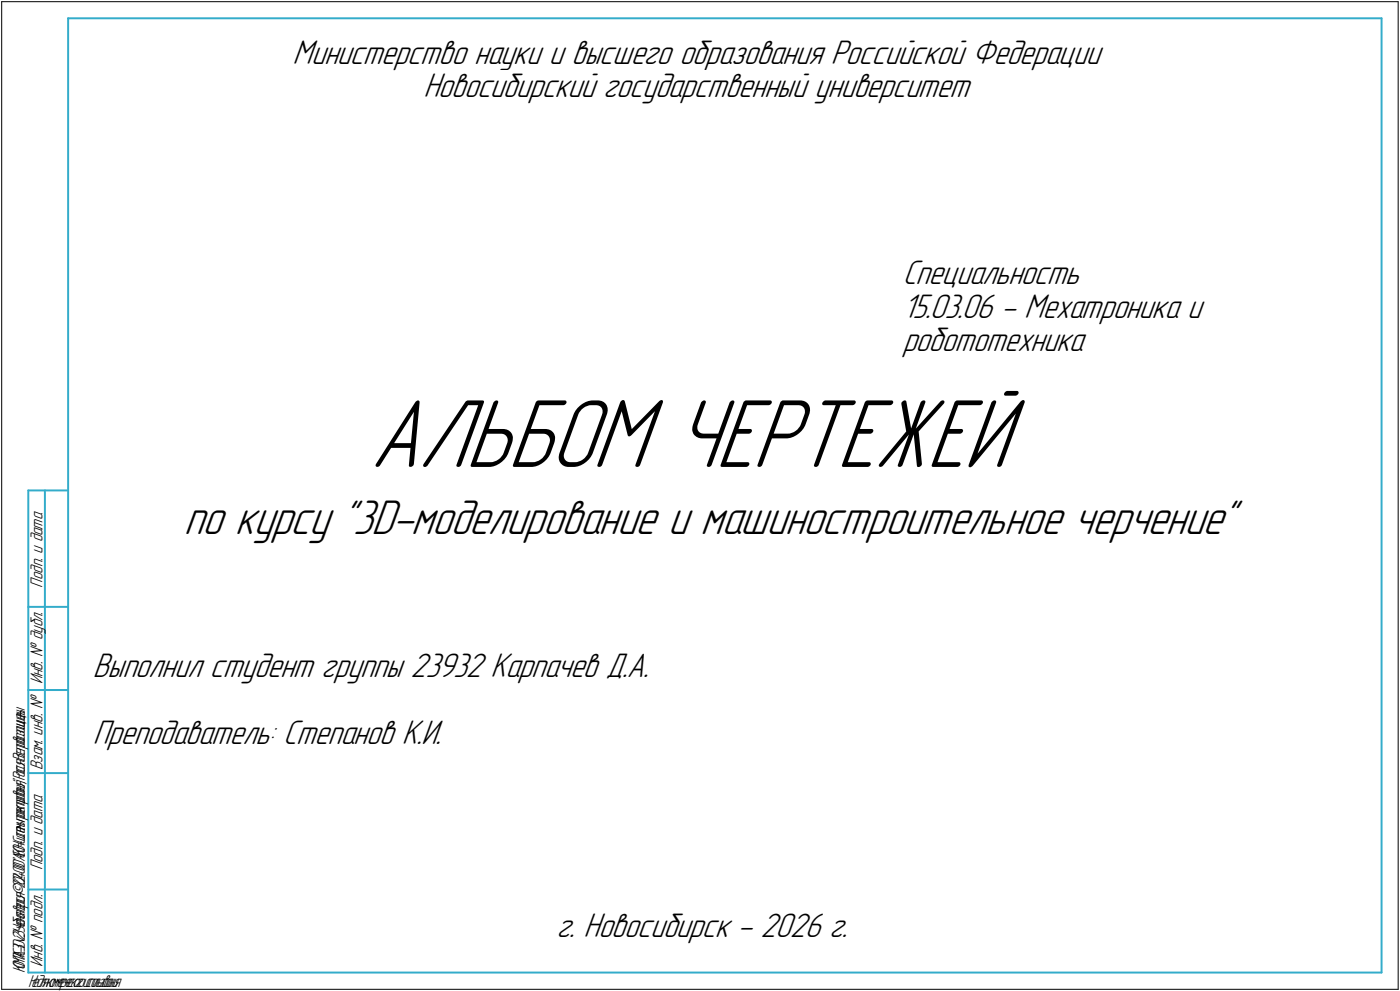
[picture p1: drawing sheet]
<svg xmlns="http://www.w3.org/2000/svg" width="421mm" height="298mm" viewBox="0 0 421 298" stroke-linecap="round" stroke-linejoin="round" font-family="sans-serif">
<defs><g id="words">
<text font-size="31.1" x="111.3" y="140.4">АЛЬБОМ ЧЕРТЕЖЕЙ</text>
<text font-size="15.6" x="55.3" y="160.6">по курсу &quot;3D-моделирование и машиностроительное черчение&quot;</text>
<g font-size="10.9">
<text x="88" y="19.2">Министерство науки и высшего образования Российской Федерации</text>
<text x="127.4" y="29.2">Новосибирский государственный университет</text>
<text x="271.5" y="85.5">Специальность</text>
<text x="271.5" y="95.5">15.03.06 - Мехатроника и</text>
<text x="271.5" y="105.5">робототехника</text>
<text x="27.9" y="203.7">Выполнил студент группы 23932 Карпачев Д.А.</text>
<text x="27.9" y="223.7">Преподаватель: Степанов К.И.</text>
<text x="167.4" y="281.7">г. Новосибирск - 2026 г.</text>
</g>
<g font-size="5.5">
<text x="12.8" y="176.7" transform="rotate(-90 12.8 176.7)">Подп. и дата</text>
<text x="12.8" y="205.8" transform="rotate(-90 12.8 205.8)">Инв. № дубл.</text>
<text x="12.8" y="231.6" transform="rotate(-90 12.8 231.6)">Взам. инв. №</text>
<text x="12.8" y="261.7" transform="rotate(-90 12.8 261.7)">Подп. и дата</text>
<text x="12.8" y="290.8" transform="rotate(-90 12.8 290.8)">Инв. № подл.</text>
</g>
<g font-size="5.4">
<text x="7.5" y="292.5" transform="rotate(-90 7.5 292.5)">КОМПАС-3Dv23Учебнаяверсия©2024ООО&quot;АСКОН-Системыпроектирования&quot;,Россия.Всеправазащищены.</text>
<text x="8.5" y="296.7">Недлякоммерческогоиспользования</text>
</g>
</g></defs>
<g fill="#fff" stroke="#fff" stroke-width=".3">
<path d="M111.3 118h198.4zM111.3 118.1h198.4zM111.3 118.1h198.4zM111.3 118.2h198.4zM111.3 118.2h198.4zM111.3 118.2h198.4zM111.3 118.3h198.4zM111.3 118.3h198.4zM111.3 118.4h198.4zM111.3 118.4h198.4zM111.3 118.4h198.4zM111.3 118.5h198.4zM111.3 118.5h198.4zM111.3 118.6h198.4zM111.3 118.6h198.4zM111.3 118.7h198.4zM111.3 118.7h198.4zM111.3 118.7h198.4zM111.3 118.8h198.4zM111.3 118.8h198.4zM111.3 118.9h198.4zM111.3 118.9h198.4zM111.3 119h198.4zM111.3 119h198.4zM111.3 119h198.4zM111.3 119.1h198.4zM111.3 119.1h198.4zM111.3 119.2h198.4zM111.3 119.2h198.4zM111.3 119.3h198.4zM111.3 119.3h198.4zM111.3 119.3h198.4zM111.3 119.4h198.4zM111.3 119.4h198.4zM111.3 119.5h198.4zM111.3 119.5h198.4zM111.3 119.5h198.4zM111.3 119.6h198.4zM111.3 119.6h198.4zM111.3 119.7h198.4zM111.3 119.7h198.4zM111.3 119.8h198.4zM111.3 119.8h198.4zM111.3 119.8h198.4zM111.3 119.9h198.4zM111.3 119.9h198.4zM111.3 120h198.4zM111.3 120h198.4zM111.3 120.1h198.4zM111.3 120.1h198.4zM111.3 120.1h198.4zM111.3 120.2h198.4zM111.3 120.2h198.4zM111.3 120.3h198.4zM111.3 120.3h198.4zM111.3 120.4h198.4zM111.3 120.4h198.4zM111.3 120.4h198.4zM111.3 120.5h198.4zM111.3 120.5h198.4zM111.3 120.6h198.4zM111.3 120.6h198.4zM111.3 120.6h198.4zM111.3 120.7h198.4zM111.3 120.7h198.4zM111.3 120.8h198.4zM111.3 120.8h198.4zM111.3 120.9h198.4zM111.3 120.9h198.4zM111.3 120.9h198.4zM111.3 121h198.4zM111.3 121h198.4zM111.3 121.1h198.4zM111.3 121.1h198.4zM111.3 121.2h198.4zM111.3 121.2h198.4zM111.3 121.2h198.4zM111.3 121.3h198.4zM111.3 121.3h198.4zM111.3 121.4h198.4zM111.3 121.4h198.4zM111.3 121.5h198.4zM111.3 121.5h198.4zM111.3 121.5h198.4zM111.3 121.6h198.4zM111.3 121.6h198.4zM111.3 121.7h198.4zM111.3 121.7h198.4zM111.3 121.8h198.4zM111.3 121.8h198.4zM111.3 121.8h198.4zM111.3 121.9h198.4zM111.3 121.9h198.4zM111.3 122h198.4zM111.3 122h198.4zM111.3 122h198.4zM111.3 122.1h198.4zM111.3 122.1h198.4zM111.3 122.2h198.4zM111.3 122.2h198.4zM111.3 122.3h198.4zM111.3 122.3h198.4zM111.3 122.3h198.4zM111.3 122.4h198.4zM111.3 122.4h198.4zM111.3 122.5h198.4zM111.3 122.5h198.4zM111.3 122.6h198.4zM111.3 122.6h198.4zM111.3 122.6h198.4zM111.3 122.7h198.4zM111.3 122.7h198.4zM111.3 122.8h198.4zM111.3 122.8h198.4zM111.3 122.9h198.4zM111.3 122.9h198.4zM111.3 122.9h198.4zM111.3 123h198.4zM111.3 123h198.4zM111.3 123.1h198.4zM111.3 123.1h198.4zM111.3 123.1h198.4zM111.3 123.2h198.4zM111.3 123.2h198.4zM111.3 123.3h198.4zM111.3 123.3h198.4zM111.3 123.4h198.4zM111.3 123.4h198.4zM111.3 123.4h198.4zM111.3 123.5h198.4zM111.3 123.5h198.4zM111.3 123.6h198.4zM111.3 123.6h198.4zM111.3 123.7h198.4zM111.3 123.7h198.4zM111.3 123.7h198.4zM111.3 123.8h198.4zM111.3 123.8h198.4zM111.3 123.9h198.4zM111.3 123.9h198.4zM111.3 124h198.4zM111.3 124h198.4zM111.3 124h198.4zM111.3 124.1h198.4zM111.3 124.1h198.4zM111.3 124.2h198.4zM111.3 124.2h198.4zM111.3 124.2h198.4zM111.3 124.3h198.4zM111.3 124.3h198.4zM111.3 124.4h198.4zM111.3 124.4h198.4zM111.3 124.5h198.4zM111.3 124.5h198.4zM111.3 124.5h198.4zM111.3 124.6h198.4zM111.3 124.6h198.4zM111.3 124.7h198.4zM111.3 124.7h198.4zM111.3 124.8h198.4zM111.3 124.8h198.4zM111.3 124.8h198.4zM111.3 124.9h198.4zM111.3 124.9h198.4zM111.3 125h198.4zM111.3 125h198.4zM111.3 125.1h198.4zM111.3 125.1h198.4zM111.3 125.1h198.4zM111.3 125.2h198.4zM111.3 125.2h198.4zM111.3 125.3h198.4zM111.3 125.3h198.4zM111.3 125.3h198.4zM111.3 125.4h198.4zM111.3 125.4h198.4zM111.3 125.5h198.4zM111.3 125.5h198.4zM111.3 125.6h198.4zM111.3 125.6h198.4zM111.3 125.6h198.4zM111.3 125.7h198.4zM111.3 125.7h198.4zM111.3 125.8h198.4zM111.3 125.8h198.4zM111.3 125.9h198.4zM111.3 125.9h198.4zM111.3 125.9h198.4zM111.3 126h198.4zM111.3 126h198.4zM111.3 126.1h198.4zM111.3 126.1h198.4zM111.3 126.2h198.4zM111.3 126.2h198.4zM111.3 126.2h198.4zM111.3 126.3h198.4zM111.3 126.3h198.4zM111.3 126.4h198.4zM111.3 126.4h198.4zM111.3 126.4h198.4zM111.3 126.5h198.4zM111.3 126.5h198.4zM111.3 126.6h198.4zM111.3 126.6h198.4zM111.3 126.7h198.4zM111.3 126.7h198.4zM111.3 126.7h198.4zM111.3 126.8h198.4zM111.3 126.8h198.4zM111.3 126.9h198.4zM111.3 126.9h198.4zM111.3 127h198.4zM111.3 127h198.4zM111.3 127h198.4zM111.3 127.1h198.4zM111.3 127.1h198.4zM111.3 127.2h198.4zM111.3 127.2h198.4zM111.3 127.3h198.4zM111.3 127.3h198.4zM111.3 127.3h198.4zM111.3 127.4h198.4zM111.3 127.4h198.4zM111.3 127.5h198.4zM111.3 127.5h198.4zM111.3 127.6h198.4zM111.3 127.6h198.4zM111.3 127.6h198.4zM111.3 127.7h198.4zM111.3 127.7h198.4zM111.3 127.8h198.4zM111.3 127.8h198.4zM111.3 127.8h198.4zM111.3 127.9h198.4zM111.3 127.9h198.4zM111.3 128h198.4zM111.3 128h198.4zM111.3 128.1h198.4zM111.3 128.1h198.4zM111.3 128.1h198.4zM111.3 128.2h198.4zM111.3 128.2h198.4zM111.3 128.3h198.4zM111.3 128.3h198.4zM111.3 128.4h198.4zM111.3 128.4h198.4zM111.3 128.4h198.4zM111.3 128.5h198.4zM111.3 128.5h198.4zM111.3 128.6h198.4zM111.3 128.6h198.4zM111.3 128.7h198.4zM111.3 128.7h198.4zM111.3 128.7h198.4zM111.3 128.8h198.4zM111.3 128.8h198.4zM111.3 128.9h198.4zM111.3 128.9h198.4zM111.3 128.9h198.4zM111.3 129h198.4zM111.3 129h198.4zM111.3 129.1h198.4zM111.3 129.1h198.4zM111.3 129.2h198.4zM111.3 129.2h198.4zM111.3 129.2h198.4zM111.3 129.3h198.4zM111.3 129.3h198.4zM111.3 129.4h198.4zM111.3 129.4h198.4zM111.3 129.5h198.4zM111.3 129.5h198.4zM111.3 129.5h198.4zM111.3 129.6h198.4zM111.3 129.6h198.4zM111.3 129.7h198.4zM111.3 129.7h198.4zM111.3 129.8h198.4zM111.3 129.8h198.4zM111.3 129.8h198.4zM111.3 129.9h198.4zM111.3 129.9h198.4zM111.3 130h198.4zM111.3 130h198.4zM111.3 130h198.4zM111.3 130.1h198.4zM111.3 130.1h198.4zM111.3 130.2h198.4zM111.3 130.2h198.4zM111.3 130.3h198.4zM111.3 130.3h198.4zM111.3 130.3h198.4zM111.3 130.4h198.4zM111.3 130.4h198.4zM111.3 130.5h198.4zM111.3 130.5h198.4zM111.3 130.6h198.4zM111.3 130.6h198.4zM111.3 130.6h198.4zM111.3 130.7h198.4zM111.3 130.7h198.4zM111.3 130.8h198.4zM111.3 130.8h198.4zM111.3 130.9h198.4zM111.3 130.9h198.4zM111.3 130.9h198.4zM111.3 131h198.4zM111.3 131h198.4zM111.3 131.1h198.4zM111.3 131.1h198.4zM111.3 131.1h198.4zM111.3 131.2h198.4zM111.3 131.2h198.4zM111.3 131.3h198.4zM111.3 131.3h198.4zM111.3 131.4h198.4zM111.3 131.4h198.4zM111.3 131.4h198.4zM111.3 131.5h198.4zM111.3 131.5h198.4zM111.3 131.6h198.4zM111.3 131.6h198.4zM111.3 131.7h198.4zM111.3 131.7h198.4zM111.3 131.7h198.4zM111.3 131.8h198.4zM111.3 131.8h198.4zM111.3 131.9h198.4zM111.3 131.9h198.4zM111.3 132h198.4zM111.3 132h198.4zM111.3 132h198.4zM111.3 132.1h198.4zM111.3 132.1h198.4zM111.3 132.2h198.4zM111.3 132.2h198.4zM111.3 132.2h198.4zM111.3 132.3h198.4zM111.3 132.3h198.4zM111.3 132.4h198.4zM111.3 132.4h198.4zM111.3 132.5h198.4zM111.3 132.5h198.4zM111.3 132.5h198.4zM111.3 132.6h198.4zM111.3 132.6h198.4zM111.3 132.7h198.4zM111.3 132.7h198.4zM111.3 132.8h198.4zM111.3 132.8h198.4zM111.3 132.8h198.4zM111.3 132.9h198.4zM111.3 132.9h198.4zM111.3 133h198.4zM111.3 133h198.4zM111.3 133.1h198.4zM111.3 133.1h198.4zM111.3 133.1h198.4zM111.3 133.2h198.4zM111.3 133.2h198.4zM111.3 133.3h198.4zM111.3 133.3h198.4zM111.3 133.3h198.4zM111.3 133.4h198.4zM111.3 133.4h198.4zM111.3 133.5h198.4zM111.3 133.5h198.4zM111.3 133.6h198.4zM111.3 133.6h198.4zM111.3 133.6h198.4zM111.3 133.7h198.4zM111.3 133.7h198.4zM111.3 133.8h198.4zM111.3 133.8h198.4zM111.3 133.9h198.4zM111.3 133.9h198.4zM111.3 133.9h198.4zM111.3 134h198.4zM111.3 134h198.4zM111.3 134.1h198.4zM111.3 134.1h198.4zM111.3 134.2h198.4zM111.3 134.2h198.4zM111.3 134.2h198.4zM111.3 134.3h198.4zM111.3 134.3h198.4zM111.3 134.4h198.4zM111.3 134.4h198.4zM111.3 134.5h198.4zM111.3 134.5h198.4zM111.3 134.5h198.4zM111.3 134.6h198.4zM111.3 134.6h198.4zM111.3 134.7h198.4zM111.3 134.7h198.4zM111.3 134.7h198.4zM111.3 134.8h198.4zM111.3 134.8h198.4zM111.3 134.9h198.4zM111.3 134.9h198.4zM111.3 135h198.4zM111.3 135h198.4zM111.3 135h198.4zM111.3 135.1h198.4zM111.3 135.1h198.4zM111.3 135.2h198.4zM111.3 135.2h198.4zM111.3 135.3h198.4zM111.3 135.3h198.4zM111.3 135.3h198.4zM111.3 135.4h198.4zM111.3 135.4h198.4zM111.3 135.5h198.4zM111.3 135.5h198.4zM111.3 135.6h198.4zM111.3 135.6h198.4zM111.3 135.6h198.4zM111.3 135.7h198.4zM111.3 135.7h198.4zM111.3 135.8h198.4zM111.3 135.8h198.4zM111.3 135.8h198.4zM111.3 135.9h198.4zM111.3 135.9h198.4zM111.3 136h198.4zM111.3 136h198.4zM111.3 136.1h198.4zM111.3 136.1h198.4zM111.3 136.1h198.4zM111.3 136.2h198.4zM111.3 136.2h198.4zM111.3 136.3h198.4zM111.3 136.3h198.4zM111.3 136.4h198.4zM111.3 136.4h198.4zM111.3 136.4h198.4zM111.3 136.5h198.4zM111.3 136.5h198.4zM111.3 136.6h198.4zM111.3 136.6h198.4zM111.3 136.7h198.4zM111.3 136.7h198.4zM111.3 136.7h198.4zM111.3 136.8h198.4zM111.3 136.8h198.4zM111.3 136.9h198.4zM111.3 136.9h198.4zM111.3 136.9h198.4zM111.3 137h198.4zM111.3 137h198.4zM111.3 137.1h198.4zM111.3 137.1h198.4zM111.3 137.2h198.4zM111.3 137.2h198.4zM111.3 137.2h198.4zM111.3 137.3h198.4zM111.3 137.3h198.4zM111.3 137.4h198.4zM111.3 137.4h198.4zM111.3 137.5h198.4zM111.3 137.5h198.4zM111.3 137.5h198.4zM111.3 137.6h198.4zM111.3 137.6h198.4zM111.3 137.7h198.4zM111.3 137.7h198.4zM111.3 137.8h198.4zM111.3 137.8h198.4zM111.3 137.8h198.4zM111.3 137.9h198.4zM111.3 137.9h198.4zM111.3 138h198.4zM111.3 138h198.4zM111.3 138h198.4zM111.3 138.1h198.4zM111.3 138.1h198.4zM111.3 138.2h198.4zM111.3 138.2h198.4zM111.3 138.3h198.4zM111.3 138.3h198.4zM111.3 138.3h198.4zM111.3 138.4h198.4zM111.3 138.4h198.4zM111.3 138.5h198.4zM111.3 138.5h198.4zM111.3 138.6h198.4zM111.3 138.6h198.4zM111.3 138.6h198.4zM111.3 138.7h198.4zM111.3 138.7h198.4zM111.3 138.8h198.4zM111.3 138.8h198.4zM111.3 138.9h198.4zM111.3 138.9h198.4zM111.3 138.9h198.4zM111.3 139h198.4zM111.3 139h198.4zM111.3 139.1h198.4zM111.3 139.1h198.4zM111.3 139.1h198.4zM111.3 139.2h198.4zM111.3 139.2h198.4zM111.3 139.3h198.4zM111.3 139.3h198.4zM111.3 139.4h198.4zM111.3 139.4h198.4zM111.3 139.4h198.4zM111.3 139.5h198.4zM111.3 139.5h198.4zM111.3 139.6h198.4zM111.3 139.6h198.4zM111.3 139.7h198.4zM111.3 139.7h198.4zM111.3 139.7h198.4zM111.3 139.8h198.4zM111.3 139.8h198.4zM111.3 139.9h198.4zM111.3 139.9h198.4zM111.3 140h198.4zM111.3 140h198.4zM111.3 140h198.4zM111.3 140.1h198.4zM111.3 140.1h198.4zM111.3 140.2h198.4zM111.3 140.2h198.4zM111.3 140.3h198.4zM111.3 140.3h198.4zM111.3 140.3h198.4zM111.3 140.4h198.4zM111.3 140.4h198.4zM111.3 140.5h198.4zM111.3 140.5h198.4zM111.3 140.5h198.4zM111.3 140.6h198.4zM111.3 140.6h198.4zM111.3 140.7h198.4zM111.3 140.7h198.4zM111.3 140.8h198.4zM111.3 140.8h198.4zM111.3 140.8h198.4zM111.3 140.9h198.4zM111.3 140.9h198.4zM111.3 141h198.4zM111.3 141h198.4zM111.3 141.1h198.4zM111.3 141.1h198.4zM111.3 141.1h198.4zM111.3 141.2h198.4zM111.3 141.2h198.4zM111.3 141.3h198.4zM111.3 141.3h198.4zM111.3 141.4h198.4zM111.3 141.4h198.4zM111.3 141.4h198.4zM111.3 141.5h198.4zM111.3 141.5h198.4zM111.3 141.6h198.4zM111.3 141.6h198.4zM111.3 141.6h198.4zM111.3 141.7h198.4zM111.3 141.7h198.4zM111.3 141.8h198.4zM111.3 141.8h198.4zM111.3 141.9h198.4zM111.3 141.9h198.4zM111.3 141.9h198.4zM111.3 142h198.4zM111.3 142h198.4zM111.3 142.1h198.4zM111.3 142.1h198.4zM111.3 142.2h198.4zM111.3 142.2h198.4zM111.3 142.2h198.4zM111.3 142.3h198.4zM111.3 142.3h198.4zM111.3 142.4h198.4zM111.3 142.4h198.4zM111.3 142.5h198.4zM111.3 142.5h198.4zM111.3 142.5h198.4zM111.3 142.6h198.4zM111.3 142.6h198.4zM111.3 142.7h198.4zM111.3 142.7h198.4zM111.3 142.7h198.4zM111.3 142.8h198.4zM111.3 142.8h198.4zM111.3 142.9h198.4zM111.3 142.9h198.4zM111.3 143h198.4zM111.3 143h198.4zM111.3 143h198.4zM111.3 143.1h198.4zM111.3 143.1h198.4zM111.3 143.2h198.4zM111.3 143.2h198.4zM111.3 143.3h198.4zM111.3 143.3h198.4zM111.3 143.3h198.4zM111.3 143.4h198.4zM111.3 143.4h198.4zM111.3 143.5h198.4zM111.3 143.5h198.4zM111.3 143.6h198.4zM111.3 143.6h198.4zM111.3 143.6h198.4zM111.3 143.7h198.4zM111.3 143.7h198.4zM111.3 143.8h198.4zM111.3 143.8h198.4zM111.3 143.8h198.4zM111.3 143.9h198.4zM111.3 143.9h198.4zM111.3 144h198.4zM111.3 144h198.4zM111.3 144.1h198.4zM111.3 144.1h198.4zM111.3 144.1h198.4zM111.3 144.2h198.4zM111.3 144.2h198.4zM111.3 144.3h198.4zM111.3 144.3h198.4zM111.3 144.4h198.4zM111.3 144.4h198.4zM111.3 144.4h198.4zM111.3 144.5h198.4zM111.3 144.5h198.4zM111.3 144.6h198.4zM111.3 144.6h198.4zM111.3 144.7h198.4zM111.3 144.7h198.4zM111.3 144.7h198.4zM111.3 144.8h198.4zM111.3 144.8h198.4zM111.3 144.9h198.4zM111.3 144.9h198.4zM111.3 144.9h198.4zM111.3 145h198.4zM111.3 145h198.4zM111.3 145.1h198.4zM111.3 145.1h198.4zM111.3 145.2h198.4zM111.3 145.2h198.4zM111.3 145.2h198.4zM111.3 145.3h198.4zM111.3 145.3h198.4zM111.3 145.4h198.4zM111.3 145.4h198.4zM111.3 145.5h198.4zM111.3 145.5h198.4zM111.3 145.5h198.4zM111.3 145.6h198.4zM111.3 145.6h198.4zM111.3 145.7h198.4zM111.3 145.7h198.4zM111.3 145.8h198.4zM111.3 145.8h198.4zM111.3 145.8h198.4zM111.3 145.9h198.4zM111.3 145.9h198.4zM111.3 146h198.4zM111.3 146h198.4zM111.3 146h198.4zM111.3 146.1h198.4zM111.3 146.1h198.4zM111.3 146.2h198.4zM111.3 146.2h198.4zM111.3 146.3h198.4zM111.3 146.3h198.4zM111.3 146.3h198.4zM111.3 146.4h198.4zM111.3 146.4h198.4zM111.3 146.5h198.4zM111.3 146.5h198.4z"/>
<path d="M167.4 273.9h87.2zM167.4 273.9h87.2zM167.4 274h87.2zM167.4 274h87.2zM167.4 274.1h87.2zM167.4 274.1h87.2zM167.4 274.2h87.2zM167.4 274.2h87.2zM167.4 274.2h87.2zM167.4 274.3h87.2zM167.4 274.3h87.2zM167.4 274.4h87.2zM167.4 274.4h87.2zM167.4 274.4h87.2zM167.4 274.5h87.2zM167.4 274.5h87.2zM167.4 274.6h87.2zM167.4 274.6h87.2zM167.4 274.7h87.2zM167.4 274.7h87.2zM167.4 274.7h87.2zM167.4 274.8h87.2zM167.4 274.8h87.2zM167.4 274.9h87.2zM167.4 274.9h87.2zM167.4 275h87.2zM167.4 275h87.2zM167.4 275h87.2zM167.4 275.1h87.2zM167.4 275.1h87.2zM167.4 275.2h87.2zM167.4 275.2h87.2zM167.4 275.3h87.2zM167.4 275.3h87.2zM167.4 275.3h87.2zM167.4 275.4h87.2zM167.4 275.4h87.2zM167.4 275.5h87.2zM167.4 275.5h87.2zM167.4 275.5h87.2zM167.4 275.6h87.2zM167.4 275.6h87.2zM167.4 275.7h87.2zM167.4 275.7h87.2zM167.4 275.8h87.2zM167.4 275.8h87.2zM167.4 275.8h87.2zM167.4 275.9h87.2zM167.4 275.9h87.2zM167.4 276h87.2zM167.4 276h87.2zM167.4 276.1h87.2zM167.4 276.1h87.2zM167.4 276.1h87.2zM167.4 276.2h87.2zM167.4 276.2h87.2zM167.4 276.3h87.2zM167.4 276.3h87.2zM167.4 276.4h87.2zM167.4 276.4h87.2zM167.4 276.4h87.2zM167.4 276.5h87.2zM167.4 276.5h87.2zM167.4 276.6h87.2zM167.4 276.6h87.2zM167.4 276.6h87.2zM167.4 276.7h87.2zM167.4 276.7h87.2zM167.4 276.8h87.2zM167.4 276.8h87.2zM167.4 276.9h87.2zM167.4 276.9h87.2zM167.4 276.9h87.2zM167.4 277h87.2zM167.4 277h87.2zM167.4 277.1h87.2zM167.4 277.1h87.2zM167.4 277.2h87.2zM167.4 277.2h87.2zM167.4 277.2h87.2zM167.4 277.3h87.2zM167.4 277.3h87.2zM167.4 277.4h87.2zM167.4 277.4h87.2zM167.4 277.5h87.2zM167.4 277.5h87.2zM167.4 277.5h87.2zM167.4 277.6h87.2zM167.4 277.6h87.2zM167.4 277.7h87.2zM167.4 277.7h87.2zM167.4 277.7h87.2zM167.4 277.8h87.2zM167.4 277.8h87.2zM167.4 277.9h87.2zM167.4 277.9h87.2zM167.4 278h87.2zM167.4 278h87.2zM167.4 278h87.2zM167.4 278.1h87.2zM167.4 278.1h87.2zM167.4 278.2h87.2zM167.4 278.2h87.2zM167.4 278.3h87.2zM167.4 278.3h87.2zM167.4 278.3h87.2zM167.4 278.4h87.2zM167.4 278.4h87.2zM167.4 278.5h87.2zM167.4 278.5h87.2zM167.4 278.6h87.2zM167.4 278.6h87.2zM167.4 278.6h87.2zM167.4 278.7h87.2zM167.4 278.7h87.2zM167.4 278.8h87.2zM167.4 278.8h87.2zM167.4 278.8h87.2zM167.4 278.9h87.2zM167.4 278.9h87.2zM167.4 279h87.2zM167.4 279h87.2zM167.4 279.1h87.2zM167.4 279.1h87.2zM167.4 279.1h87.2zM167.4 279.2h87.2zM167.4 279.2h87.2zM167.4 279.3h87.2zM167.4 279.3h87.2zM167.4 279.4h87.2zM167.4 279.4h87.2zM167.4 279.4h87.2zM167.4 279.5h87.2zM167.4 279.5h87.2zM167.4 279.6h87.2zM167.4 279.6h87.2zM167.4 279.7h87.2zM167.4 279.7h87.2zM167.4 279.7h87.2zM167.4 279.8h87.2zM167.4 279.8h87.2zM167.4 279.9h87.2zM167.4 279.9h87.2zM167.4 280h87.2zM167.4 280h87.2zM167.4 280h87.2zM167.4 280.1h87.2zM167.4 280.1h87.2zM167.4 280.2h87.2zM167.4 280.2h87.2zM167.4 280.2h87.2zM167.4 280.3h87.2zM167.4 280.3h87.2zM167.4 280.4h87.2zM167.4 280.4h87.2zM167.4 280.5h87.2zM167.4 280.5h87.2zM167.4 280.5h87.2zM167.4 280.6h87.2zM167.4 280.6h87.2zM167.4 280.7h87.2zM167.4 280.7h87.2zM167.4 280.8h87.2zM167.4 280.8h87.2zM167.4 280.8h87.2zM167.4 280.9h87.2zM167.4 280.9h87.2zM167.4 281h87.2zM167.4 281h87.2zM167.4 281.1h87.2zM167.4 281.1h87.2zM167.4 281.1h87.2zM167.4 281.2h87.2zM167.4 281.2h87.2zM167.4 281.3h87.2zM167.4 281.3h87.2zM167.4 281.3h87.2zM167.4 281.4h87.2zM167.4 281.4h87.2zM167.4 281.5h87.2zM167.4 281.5h87.2zM167.4 281.6h87.2zM167.4 281.6h87.2zM167.4 281.6h87.2zM167.4 281.7h87.2zM167.4 281.7h87.2zM167.4 281.8h87.2zM167.4 281.8h87.2zM167.4 281.9h87.2zM167.4 281.9h87.2zM167.4 281.9h87.2zM167.4 282h87.2zM167.4 282h87.2zM167.4 282.1h87.2zM167.4 282.1h87.2zM167.4 282.2h87.2zM167.4 282.2h87.2zM167.4 282.2h87.2zM167.4 282.3h87.2zM167.4 282.3h87.2zM167.4 282.4h87.2zM167.4 282.4h87.2zM167.4 282.4h87.2zM167.4 282.5h87.2zM167.4 282.5h87.2zM167.4 282.6h87.2zM167.4 282.6h87.2zM167.4 282.7h87.2zM167.4 282.7h87.2zM167.4 282.7h87.2zM167.4 282.8h87.2zM167.4 282.8h87.2zM167.4 282.9h87.2zM167.4 282.9h87.2zM167.4 283h87.2zM167.4 283h87.2zM167.4 283h87.2zM167.4 283.1h87.2zM167.4 283.1h87.2zM167.4 283.2h87.2zM167.4 283.2h87.2zM167.4 283.3h87.2zM167.4 283.3h87.2zM167.4 283.3h87.2zM167.4 283.4h87.2zM167.4 283.4h87.2zM167.4 283.5h87.2zM167.4 283.5h87.2zM167.4 283.5h87.2zM167.4 283.6h87.2zM167.4 283.6h87.2zM167.4 283.7h87.2zM167.4 283.7h87.2zM167.4 283.8h87.2zM167.4 283.8h87.2zM167.4 283.8h87.2z"/>
<path d="M55.3 149.4h319zM55.3 149.4h319zM55.3 149.5h319zM55.3 149.5h319zM55.3 149.6h319zM55.3 149.6h319zM55.3 149.6h319zM55.3 149.7h319zM55.3 149.7h319zM55.3 149.8h319zM55.3 149.8h319zM55.3 149.9h319zM55.3 149.9h319zM55.3 149.9h319zM55.3 150h319zM55.3 150h319zM55.3 150.1h319zM55.3 150.1h319zM55.3 150.2h319zM55.3 150.2h319zM55.3 150.2h319zM55.3 150.3h319zM55.3 150.3h319zM55.3 150.4h319zM55.3 150.4h319zM55.3 150.5h319zM55.3 150.5h319zM55.3 150.5h319zM55.3 150.6h319zM55.3 150.6h319zM55.3 150.7h319zM55.3 150.7h319zM55.3 150.7h319zM55.3 150.8h319zM55.3 150.8h319zM55.3 150.9h319zM55.3 150.9h319zM55.3 151h319zM55.3 151h319zM55.3 151h319zM55.3 151.1h319zM55.3 151.1h319zM55.3 151.2h319zM55.3 151.2h319zM55.3 151.3h319zM55.3 151.3h319zM55.3 151.3h319zM55.3 151.4h319zM55.3 151.4h319zM55.3 151.5h319zM55.3 151.5h319zM55.3 151.6h319zM55.3 151.6h319zM55.3 151.6h319zM55.3 151.7h319zM55.3 151.7h319zM55.3 151.8h319zM55.3 151.8h319zM55.3 151.8h319zM55.3 151.9h319zM55.3 151.9h319zM55.3 152h319zM55.3 152h319zM55.3 152.1h319zM55.3 152.1h319zM55.3 152.1h319zM55.3 152.2h319zM55.3 152.2h319zM55.3 152.3h319zM55.3 152.3h319zM55.3 152.4h319zM55.3 152.4h319zM55.3 152.4h319zM55.3 152.5h319zM55.3 152.5h319zM55.3 152.6h319zM55.3 152.6h319zM55.3 152.7h319zM55.3 152.7h319zM55.3 152.7h319zM55.3 152.8h319zM55.3 152.8h319zM55.3 152.9h319zM55.3 152.9h319zM55.3 153h319zM55.3 153h319zM55.3 153h319zM55.3 153.1h319zM55.3 153.1h319zM55.3 153.2h319zM55.3 153.2h319zM55.3 153.2h319zM55.3 153.3h319zM55.3 153.3h319zM55.3 153.4h319zM55.3 153.4h319zM55.3 153.5h319zM55.3 153.5h319zM55.3 153.5h319zM55.3 153.6h319zM55.3 153.6h319zM55.3 153.7h319zM55.3 153.7h319zM55.3 153.8h319zM55.3 153.8h319zM55.3 153.8h319zM55.3 153.9h319zM55.3 153.9h319zM55.3 154h319zM55.3 154h319zM55.3 154.1h319zM55.3 154.1h319zM55.3 154.1h319zM55.3 154.2h319zM55.3 154.2h319zM55.3 154.3h319zM55.3 154.3h319zM55.3 154.3h319zM55.3 154.4h319zM55.3 154.4h319zM55.3 154.5h319zM55.3 154.5h319zM55.3 154.6h319zM55.3 154.6h319zM55.3 154.6h319zM55.3 154.7h319zM55.3 154.7h319zM55.3 154.8h319zM55.3 154.8h319zM55.3 154.9h319zM55.3 154.9h319zM55.3 154.9h319zM55.3 155h319zM55.3 155h319zM55.3 155.1h319zM55.3 155.1h319zM55.3 155.2h319zM55.3 155.2h319zM55.3 155.2h319zM55.3 155.3h319zM55.3 155.3h319zM55.3 155.4h319zM55.3 155.4h319zM55.3 155.4h319zM55.3 155.5h319zM55.3 155.5h319zM55.3 155.6h319zM55.3 155.6h319zM55.3 155.7h319zM55.3 155.7h319zM55.3 155.7h319zM55.3 155.8h319zM55.3 155.8h319zM55.3 155.9h319zM55.3 155.9h319zM55.3 156h319zM55.3 156h319zM55.3 156h319zM55.3 156.1h319zM55.3 156.1h319zM55.3 156.2h319zM55.3 156.2h319zM55.3 156.3h319zM55.3 156.3h319zM55.3 156.3h319zM55.3 156.4h319zM55.3 156.4h319zM55.3 156.5h319zM55.3 156.5h319zM55.3 156.5h319zM55.3 156.6h319zM55.3 156.6h319zM55.3 156.7h319zM55.3 156.7h319zM55.3 156.8h319zM55.3 156.8h319zM55.3 156.8h319zM55.3 156.9h319zM55.3 156.9h319zM55.3 157h319zM55.3 157h319zM55.3 157.1h319zM55.3 157.1h319zM55.3 157.1h319zM55.3 157.2h319zM55.3 157.2h319zM55.3 157.3h319zM55.3 157.3h319zM55.3 157.4h319zM55.3 157.4h319zM55.3 157.4h319zM55.3 157.5h319zM55.3 157.5h319zM55.3 157.6h319zM55.3 157.6h319zM55.3 157.6h319zM55.3 157.7h319zM55.3 157.7h319zM55.3 157.8h319zM55.3 157.8h319zM55.3 157.9h319zM55.3 157.9h319zM55.3 157.9h319zM55.3 158h319zM55.3 158h319zM55.3 158.1h319zM55.3 158.1h319zM55.3 158.2h319zM55.3 158.2h319zM55.3 158.2h319zM55.3 158.3h319zM55.3 158.3h319zM55.3 158.4h319zM55.3 158.4h319zM55.3 158.5h319zM55.3 158.5h319zM55.3 158.5h319zM55.3 158.6h319zM55.3 158.6h319zM55.3 158.7h319zM55.3 158.7h319zM55.3 158.7h319zM55.3 158.8h319zM55.3 158.8h319zM55.3 158.9h319zM55.3 158.9h319zM55.3 159h319zM55.3 159h319zM55.3 159h319zM55.3 159.1h319zM55.3 159.1h319zM55.3 159.2h319zM55.3 159.2h319zM55.3 159.3h319zM55.3 159.3h319zM55.3 159.3h319zM55.3 159.4h319zM55.3 159.4h319zM55.3 159.5h319zM55.3 159.5h319zM55.3 159.6h319zM55.3 159.6h319zM55.3 159.6h319zM55.3 159.7h319zM55.3 159.7h319zM55.3 159.8h319zM55.3 159.8h319zM55.3 159.9h319zM55.3 159.9h319zM55.3 159.9h319zM55.3 160h319zM55.3 160h319zM55.3 160.1h319zM55.3 160.1h319zM55.3 160.1h319zM55.3 160.2h319zM55.3 160.2h319zM55.3 160.3h319zM55.3 160.3h319zM55.3 160.4h319zM55.3 160.4h319zM55.3 160.4h319zM55.3 160.5h319zM55.3 160.5h319zM55.3 160.6h319zM55.3 160.6h319zM55.3 160.7h319zM55.3 160.7h319zM55.3 160.7h319zM55.3 160.8h319zM55.3 160.8h319zM55.3 160.9h319zM55.3 160.9h319zM55.3 161h319zM55.3 161h319zM55.3 161h319zM55.3 161.1h319zM55.3 161.1h319zM55.3 161.2h319zM55.3 161.2h319zM55.3 161.2h319zM55.3 161.3h319zM55.3 161.3h319zM55.3 161.4h319zM55.3 161.4h319zM55.3 161.5h319zM55.3 161.5h319zM55.3 161.5h319zM55.3 161.6h319zM55.3 161.6h319zM55.3 161.7h319zM55.3 161.7h319zM55.3 161.8h319zM55.3 161.8h319zM55.3 161.8h319zM55.3 161.9h319zM55.3 161.9h319zM55.3 162h319zM55.3 162h319zM55.3 162.1h319zM55.3 162.1h319zM55.3 162.1h319zM55.3 162.2h319zM55.3 162.2h319zM55.3 162.3h319zM55.3 162.3h319zM55.3 162.3h319zM55.3 162.4h319zM55.3 162.4h319zM55.3 162.5h319zM55.3 162.5h319zM55.3 162.6h319zM55.3 162.6h319zM55.3 162.6h319zM55.3 162.7h319zM55.3 162.7h319zM55.3 162.8h319zM55.3 162.8h319zM55.3 162.9h319zM55.3 162.9h319zM55.3 162.9h319zM55.3 163h319zM55.3 163h319zM55.3 163.1h319zM55.3 163.1h319zM55.3 163.2h319zM55.3 163.2h319zM55.3 163.2h319zM55.3 163.3h319zM55.3 163.3h319zM55.3 163.4h319zM55.3 163.4h319zM55.3 163.4h319zM55.3 163.5h319zM55.3 163.5h319zM55.3 163.6h319zM55.3 163.6h319z"/>
<path d="M88 11.3h245zM88 11.4h245zM88 11.4h245zM88 11.5h245zM88 11.5h245zM88 11.6h245zM88 11.6h245zM88 11.6h245zM88 11.7h245zM88 11.7h245zM88 11.8h245zM88 11.8h245zM88 11.9h245zM88 11.9h245zM88 11.9h245zM88 12h245zM88 12h245zM88 12.1h245zM88 12.1h245zM88 12.1h245zM88 12.2h245zM88 12.2h245zM88 12.3h245zM88 12.3h245zM88 12.4h245zM88 12.4h245zM88 12.4h245zM88 12.5h245zM88 12.5h245zM88 12.6h245zM88 12.6h245zM88 12.7h245zM88 12.7h245zM88 12.7h245zM88 12.8h245zM88 12.8h245zM88 12.9h245zM88 12.9h245zM88 13h245zM88 13h245zM88 13h245zM88 13.1h245zM88 13.1h245zM88 13.2h245zM88 13.2h245zM88 13.3h245zM88 13.3h245zM88 13.3h245zM88 13.4h245zM88 13.4h245zM88 13.5h245zM88 13.5h245zM88 13.5h245zM88 13.6h245zM88 13.6h245zM88 13.7h245zM88 13.7h245zM88 13.8h245zM88 13.8h245zM88 13.8h245zM88 13.9h245zM88 13.9h245zM88 14h245zM88 14h245zM88 14.1h245zM88 14.1h245zM88 14.1h245zM88 14.2h245zM88 14.2h245zM88 14.3h245zM88 14.3h245zM88 14.4h245zM88 14.4h245zM88 14.4h245zM88 14.5h245zM88 14.5h245zM88 14.6h245zM88 14.6h245zM88 14.6h245zM88 14.7h245zM88 14.7h245zM88 14.8h245zM88 14.8h245zM88 14.9h245zM88 14.9h245zM88 14.9h245zM88 15h245zM88 15h245zM88 15.1h245zM88 15.1h245zM88 15.2h245zM88 15.2h245zM88 15.2h245zM88 15.3h245zM88 15.3h245zM88 15.4h245zM88 15.4h245zM88 15.5h245zM88 15.5h245zM88 15.5h245zM88 15.6h245zM88 15.6h245zM88 15.7h245zM88 15.7h245zM88 15.7h245zM88 15.8h245zM88 15.8h245zM88 15.9h245zM88 15.9h245zM88 16h245zM88 16h245zM88 16h245zM88 16.1h245zM88 16.1h245zM88 16.2h245zM88 16.2h245zM88 16.3h245zM88 16.3h245zM88 16.3h245zM88 16.4h245zM88 16.4h245zM88 16.5h245zM88 16.5h245zM88 16.6h245zM88 16.6h245zM88 16.6h245zM88 16.7h245zM88 16.7h245zM88 16.8h245zM88 16.8h245zM88 16.8h245zM88 16.9h245zM88 16.9h245zM88 17h245zM88 17h245zM88 17.1h245zM88 17.1h245zM88 17.1h245zM88 17.2h245zM88 17.2h245zM88 17.3h245zM88 17.3h245zM88 17.4h245zM88 17.4h245zM88 17.4h245zM88 17.5h245zM88 17.5h245zM88 17.6h245zM88 17.6h245zM88 17.7h245zM88 17.7h245zM88 17.7h245zM88 17.8h245zM88 17.8h245zM88 17.9h245zM88 17.9h245zM88 17.9h245zM88 18h245zM88 18h245zM88 18.1h245zM88 18.1h245zM88 18.2h245zM88 18.2h245zM88 18.2h245zM88 18.3h245zM88 18.3h245zM88 18.4h245zM88 18.4h245zM88 18.5h245zM88 18.5h245zM88 18.5h245zM88 18.6h245zM88 18.6h245zM88 18.7h245zM88 18.7h245zM88 18.8h245zM88 18.8h245zM88 18.8h245zM88 18.9h245zM88 18.9h245zM88 19h245zM88 19h245zM88 19h245zM88 19.1h245zM88 19.1h245zM88 19.2h245zM88 19.2h245zM88 19.3h245zM88 19.3h245zM88 19.3h245zM88 19.4h245zM88 19.4h245zM88 19.5h245zM88 19.5h245zM88 19.6h245zM88 19.6h245zM88 19.6h245zM88 19.7h245zM88 19.7h245zM88 19.8h245zM88 19.8h245zM88 19.9h245zM88 19.9h245zM88 19.9h245zM88 20h245zM88 20h245zM88 20.1h245zM88 20.1h245zM88 20.2h245zM88 20.2h245zM88 20.2h245zM88 20.3h245zM88 20.3h245zM88 20.4h245zM88 20.4h245zM88 20.4h245zM88 20.5h245zM88 20.5h245zM88 20.6h245zM88 20.6h245zM88 20.7h245zM88 20.7h245zM88 20.7h245zM88 20.8h245zM88 20.8h245zM88 20.9h245zM88 20.9h245zM88 21h245zM88 21h245zM88 21h245zM88 21.1h245zM88 21.1h245zM88 21.2h245zM88 21.2h245zM88 21.3h245zM88 21.3h245z"/>
<path d="M127.4 21.3h166.2zM127.4 21.4h166.2zM127.4 21.4h166.2zM127.4 21.5h166.2zM127.4 21.5h166.2zM127.4 21.5h166.2zM127.4 21.6h166.2zM127.4 21.6h166.2zM127.4 21.7h166.2zM127.4 21.7h166.2zM127.4 21.8h166.2zM127.4 21.8h166.2zM127.4 21.8h166.2zM127.4 21.9h166.2zM127.4 21.9h166.2zM127.4 22h166.2zM127.4 22h166.2zM127.4 22.1h166.2zM127.4 22.1h166.2zM127.4 22.1h166.2zM127.4 22.2h166.2zM127.4 22.2h166.2zM127.4 22.3h166.2zM127.4 22.3h166.2zM127.4 22.4h166.2zM127.4 22.4h166.2zM127.4 22.4h166.2zM127.4 22.5h166.2zM127.4 22.5h166.2zM127.4 22.6h166.2zM127.4 22.6h166.2zM127.4 22.6h166.2zM127.4 22.7h166.2zM127.4 22.7h166.2zM127.4 22.8h166.2zM127.4 22.8h166.2zM127.4 22.9h166.2zM127.4 22.9h166.2zM127.4 22.9h166.2zM127.4 23h166.2zM127.4 23h166.2zM127.4 23.1h166.2zM127.4 23.1h166.2zM127.4 23.2h166.2zM127.4 23.2h166.2zM127.4 23.2h166.2zM127.4 23.3h166.2zM127.4 23.3h166.2zM127.4 23.4h166.2zM127.4 23.4h166.2zM127.4 23.5h166.2zM127.4 23.5h166.2zM127.4 23.5h166.2zM127.4 23.6h166.2zM127.4 23.6h166.2zM127.4 23.7h166.2zM127.4 23.7h166.2zM127.4 23.7h166.2zM127.4 23.8h166.2zM127.4 23.8h166.2zM127.4 23.9h166.2zM127.4 23.9h166.2zM127.4 24h166.2zM127.4 24h166.2zM127.4 24h166.2zM127.4 24.1h166.2zM127.4 24.1h166.2zM127.4 24.2h166.2zM127.4 24.2h166.2zM127.4 24.3h166.2zM127.4 24.3h166.2zM127.4 24.3h166.2zM127.4 24.4h166.2zM127.4 24.4h166.2zM127.4 24.5h166.2zM127.4 24.5h166.2zM127.4 24.6h166.2zM127.4 24.6h166.2zM127.4 24.6h166.2zM127.4 24.7h166.2zM127.4 24.7h166.2zM127.4 24.8h166.2zM127.4 24.8h166.2zM127.4 24.8h166.2zM127.4 24.9h166.2zM127.4 24.9h166.2zM127.4 25h166.2zM127.4 25h166.2zM127.4 25.1h166.2zM127.4 25.1h166.2zM127.4 25.1h166.2zM127.4 25.2h166.2zM127.4 25.2h166.2zM127.4 25.3h166.2zM127.4 25.3h166.2zM127.4 25.4h166.2zM127.4 25.4h166.2zM127.4 25.4h166.2zM127.4 25.5h166.2zM127.4 25.5h166.2zM127.4 25.6h166.2zM127.4 25.6h166.2zM127.4 25.7h166.2zM127.4 25.7h166.2zM127.4 25.7h166.2zM127.4 25.8h166.2zM127.4 25.8h166.2zM127.4 25.9h166.2zM127.4 25.9h166.2zM127.4 26h166.2zM127.4 26h166.2zM127.4 26h166.2zM127.4 26.1h166.2zM127.4 26.1h166.2zM127.4 26.2h166.2zM127.4 26.2h166.2zM127.4 26.2h166.2zM127.4 26.3h166.2zM127.4 26.3h166.2zM127.4 26.4h166.2zM127.4 26.4h166.2zM127.4 26.5h166.2zM127.4 26.5h166.2zM127.4 26.5h166.2zM127.4 26.6h166.2zM127.4 26.6h166.2zM127.4 26.7h166.2zM127.4 26.7h166.2zM127.4 26.8h166.2zM127.4 26.8h166.2zM127.4 26.8h166.2zM127.4 26.9h166.2zM127.4 26.9h166.2zM127.4 27h166.2zM127.4 27h166.2zM127.4 27.1h166.2zM127.4 27.1h166.2zM127.4 27.1h166.2zM127.4 27.2h166.2zM127.4 27.2h166.2zM127.4 27.3h166.2zM127.4 27.3h166.2zM127.4 27.3h166.2zM127.4 27.4h166.2zM127.4 27.4h166.2zM127.4 27.5h166.2zM127.4 27.5h166.2zM127.4 27.6h166.2zM127.4 27.6h166.2zM127.4 27.6h166.2zM127.4 27.7h166.2zM127.4 27.7h166.2zM127.4 27.8h166.2zM127.4 27.8h166.2zM127.4 27.9h166.2zM127.4 27.9h166.2zM127.4 27.9h166.2zM127.4 28h166.2zM127.4 28h166.2zM127.4 28.1h166.2zM127.4 28.1h166.2zM127.4 28.2h166.2zM127.4 28.2h166.2zM127.4 28.2h166.2zM127.4 28.3h166.2zM127.4 28.3h166.2zM127.4 28.4h166.2zM127.4 28.4h166.2zM127.4 28.4h166.2zM127.4 28.5h166.2zM127.4 28.5h166.2zM127.4 28.6h166.2zM127.4 28.6h166.2zM127.4 28.7h166.2zM127.4 28.7h166.2zM127.4 28.7h166.2zM127.4 28.8h166.2zM127.4 28.8h166.2zM127.4 28.9h166.2zM127.4 28.9h166.2zM127.4 29h166.2zM127.4 29h166.2zM127.4 29h166.2zM127.4 29.1h166.2zM127.4 29.1h166.2zM127.4 29.2h166.2zM127.4 29.2h166.2zM127.4 29.3h166.2zM127.4 29.3h166.2zM127.4 29.3h166.2zM127.4 29.4h166.2zM127.4 29.4h166.2zM127.4 29.5h166.2zM127.4 29.5h166.2zM127.4 29.5h166.2zM127.4 29.6h166.2zM127.4 29.6h166.2zM127.4 29.7h166.2zM127.4 29.7h166.2zM127.4 29.8h166.2zM127.4 29.8h166.2zM127.4 29.8h166.2zM127.4 29.9h166.2zM127.4 29.9h166.2zM127.4 30h166.2zM127.4 30h166.2zM127.4 30.1h166.2zM127.4 30.1h166.2zM127.4 30.1h166.2zM127.4 30.2h166.2zM127.4 30.2h166.2zM127.4 30.3h166.2zM127.4 30.3h166.2zM127.4 30.4h166.2zM127.4 30.4h166.2zM127.4 30.4h166.2zM127.4 30.5h166.2zM127.4 30.5h166.2zM127.4 30.6h166.2zM127.4 30.6h166.2zM127.4 30.6h166.2zM127.4 30.7h166.2zM127.4 30.7h166.2zM127.4 30.8h166.2zM127.4 30.8h166.2zM127.4 30.9h166.2zM127.4 30.9h166.2zM127.4 30.9h166.2zM127.4 31h166.2zM127.4 31h166.2zM127.4 31.1h166.2zM127.4 31.1h166.2zM127.4 31.2h166.2zM127.4 31.2h166.2zM127.4 31.2h166.2zM127.4 31.3h166.2z"/>
<path d="M271.5 77.7h58.3zM271.5 77.7h58.3zM271.5 77.8h58.3zM271.5 77.8h58.3zM271.5 77.9h58.3zM271.5 77.9h58.3zM271.5 77.9h58.3zM271.5 78h58.3zM271.5 78h58.3zM271.5 78.1h58.3zM271.5 78.1h58.3zM271.5 78.1h58.3zM271.5 78.2h58.3zM271.5 78.2h58.3zM271.5 78.3h58.3zM271.5 78.3h58.3zM271.5 78.4h58.3zM271.5 78.4h58.3zM271.5 78.4h58.3zM271.5 78.5h58.3zM271.5 78.5h58.3zM271.5 78.6h58.3zM271.5 78.6h58.3zM271.5 78.7h58.3zM271.5 78.7h58.3zM271.5 78.7h58.3zM271.5 78.8h58.3zM271.5 78.8h58.3zM271.5 78.9h58.3zM271.5 78.9h58.3zM271.5 79h58.3zM271.5 79h58.3zM271.5 79h58.3zM271.5 79.1h58.3zM271.5 79.1h58.3zM271.5 79.2h58.3zM271.5 79.2h58.3zM271.5 79.2h58.3zM271.5 79.3h58.3zM271.5 79.3h58.3zM271.5 79.4h58.3zM271.5 79.4h58.3zM271.5 79.5h58.3zM271.5 79.5h58.3zM271.5 79.5h58.3zM271.5 79.6h58.3zM271.5 79.6h58.3zM271.5 79.7h58.3zM271.5 79.7h58.3zM271.5 79.8h58.3zM271.5 79.8h58.3zM271.5 79.8h58.3zM271.5 79.9h58.3zM271.5 79.9h58.3zM271.5 80h58.3zM271.5 80h58.3zM271.5 80.1h58.3zM271.5 80.1h58.3zM271.5 80.1h58.3zM271.5 80.2h58.3zM271.5 80.2h58.3zM271.5 80.3h58.3zM271.5 80.3h58.3zM271.5 80.3h58.3zM271.5 80.4h58.3zM271.5 80.4h58.3zM271.5 80.5h58.3zM271.5 80.5h58.3zM271.5 80.6h58.3zM271.5 80.6h58.3zM271.5 80.6h58.3zM271.5 80.7h58.3zM271.5 80.7h58.3zM271.5 80.8h58.3zM271.5 80.8h58.3zM271.5 80.9h58.3zM271.5 80.9h58.3zM271.5 80.9h58.3zM271.5 81h58.3zM271.5 81h58.3zM271.5 81.1h58.3zM271.5 81.1h58.3zM271.5 81.2h58.3zM271.5 81.2h58.3zM271.5 81.2h58.3zM271.5 81.3h58.3zM271.5 81.3h58.3zM271.5 81.4h58.3zM271.5 81.4h58.3zM271.5 81.4h58.3zM271.5 81.5h58.3zM271.5 81.5h58.3zM271.5 81.6h58.3zM271.5 81.6h58.3zM271.5 81.7h58.3zM271.5 81.7h58.3zM271.5 81.7h58.3zM271.5 81.8h58.3zM271.5 81.8h58.3zM271.5 81.9h58.3zM271.5 81.9h58.3zM271.5 82h58.3zM271.5 82h58.3zM271.5 82h58.3zM271.5 82.1h58.3zM271.5 82.1h58.3zM271.5 82.2h58.3zM271.5 82.2h58.3zM271.5 82.3h58.3zM271.5 82.3h58.3zM271.5 82.3h58.3zM271.5 82.4h58.3zM271.5 82.4h58.3zM271.5 82.5h58.3zM271.5 82.5h58.3zM271.5 82.5h58.3zM271.5 82.6h58.3zM271.5 82.6h58.3zM271.5 82.7h58.3zM271.5 82.7h58.3zM271.5 82.8h58.3zM271.5 82.8h58.3zM271.5 82.8h58.3zM271.5 82.9h58.3zM271.5 82.9h58.3zM271.5 83h58.3zM271.5 83h58.3zM271.5 83.1h58.3zM271.5 83.1h58.3zM271.5 83.1h58.3zM271.5 83.2h58.3zM271.5 83.2h58.3zM271.5 83.3h58.3zM271.5 83.3h58.3zM271.5 83.4h58.3zM271.5 83.4h58.3zM271.5 83.4h58.3zM271.5 83.5h58.3zM271.5 83.5h58.3zM271.5 83.6h58.3zM271.5 83.6h58.3zM271.5 83.7h58.3zM271.5 83.7h58.3zM271.5 83.7h58.3zM271.5 83.8h58.3zM271.5 83.8h58.3zM271.5 83.9h58.3zM271.5 83.9h58.3zM271.5 83.9h58.3zM271.5 84h58.3zM271.5 84h58.3zM271.5 84.1h58.3zM271.5 84.1h58.3zM271.5 84.2h58.3zM271.5 84.2h58.3zM271.5 84.2h58.3zM271.5 84.3h58.3zM271.5 84.3h58.3zM271.5 84.4h58.3zM271.5 84.4h58.3zM271.5 84.5h58.3zM271.5 84.5h58.3zM271.5 84.5h58.3zM271.5 84.6h58.3zM271.5 84.6h58.3zM271.5 84.7h58.3zM271.5 84.7h58.3zM271.5 84.8h58.3zM271.5 84.8h58.3zM271.5 84.8h58.3zM271.5 84.9h58.3zM271.5 84.9h58.3zM271.5 85h58.3zM271.5 85h58.3zM271.5 85h58.3zM271.5 85.1h58.3zM271.5 85.1h58.3zM271.5 85.2h58.3zM271.5 85.2h58.3zM271.5 85.3h58.3zM271.5 85.3h58.3zM271.5 85.3h58.3zM271.5 85.4h58.3zM271.5 85.4h58.3zM271.5 85.5h58.3zM271.5 85.5h58.3zM271.5 85.6h58.3zM271.5 85.6h58.3zM271.5 85.6h58.3zM271.5 85.7h58.3zM271.5 85.7h58.3zM271.5 85.8h58.3zM271.5 85.8h58.3zM271.5 85.9h58.3zM271.5 85.9h58.3zM271.5 85.9h58.3zM271.5 86h58.3zM271.5 86h58.3zM271.5 86.1h58.3zM271.5 86.1h58.3zM271.5 86.1h58.3zM271.5 86.2h58.3zM271.5 86.2h58.3zM271.5 86.3h58.3zM271.5 86.3h58.3zM271.5 86.4h58.3zM271.5 86.4h58.3zM271.5 86.4h58.3zM271.5 86.5h58.3zM271.5 86.5h58.3zM271.5 86.6h58.3zM271.5 86.6h58.3zM271.5 86.7h58.3zM271.5 86.7h58.3zM271.5 86.7h58.3zM271.5 86.8h58.3zM271.5 86.8h58.3zM271.5 86.9h58.3zM271.5 86.9h58.3zM271.5 87h58.3zM271.5 87h58.3zM271.5 87h58.3zM271.5 87.1h58.3zM271.5 87.1h58.3zM271.5 87.2h58.3zM271.5 87.2h58.3zM271.5 87.2h58.3zM271.5 87.3h58.3zM271.5 87.3h58.3zM271.5 87.4h58.3zM271.5 87.4h58.3zM271.5 87.5h58.3zM271.5 87.5h58.3zM271.5 87.5h58.3zM271.5 87.6h58.3zM271.5 87.6h58.3z"/>
<path d="M271.5 87.7h94.9zM271.5 87.7h94.9zM271.5 87.8h94.9zM271.5 87.8h94.9zM271.5 87.8h94.9zM271.5 87.9h94.9zM271.5 87.9h94.9zM271.5 88h94.9zM271.5 88h94.9zM271.5 88.1h94.9zM271.5 88.1h94.9zM271.5 88.1h94.9zM271.5 88.2h94.9zM271.5 88.2h94.9zM271.5 88.3h94.9zM271.5 88.3h94.9zM271.5 88.3h94.9zM271.5 88.4h94.9zM271.5 88.4h94.9zM271.5 88.5h94.9zM271.5 88.5h94.9zM271.5 88.6h94.9zM271.5 88.6h94.9zM271.5 88.6h94.9zM271.5 88.7h94.9zM271.5 88.7h94.9zM271.5 88.8h94.9zM271.5 88.8h94.9zM271.5 88.9h94.9zM271.5 88.9h94.9zM271.5 88.9h94.9zM271.5 89h94.9zM271.5 89h94.9zM271.5 89.1h94.9zM271.5 89.1h94.9zM271.5 89.2h94.9zM271.5 89.2h94.9zM271.5 89.2h94.9zM271.5 89.3h94.9zM271.5 89.3h94.9zM271.5 89.4h94.9zM271.5 89.4h94.9zM271.5 89.5h94.9zM271.5 89.5h94.9zM271.5 89.5h94.9zM271.5 89.6h94.9zM271.5 89.6h94.9zM271.5 89.7h94.9zM271.5 89.7h94.9zM271.5 89.7h94.9zM271.5 89.8h94.9zM271.5 89.8h94.9zM271.5 89.9h94.9zM271.5 89.9h94.9zM271.5 90h94.9zM271.5 90h94.9zM271.5 90h94.9zM271.5 90.1h94.9zM271.5 90.1h94.9zM271.5 90.2h94.9zM271.5 90.2h94.9zM271.5 90.3h94.9zM271.5 90.3h94.9zM271.5 90.3h94.9zM271.5 90.4h94.9zM271.5 90.4h94.9zM271.5 90.5h94.9zM271.5 90.5h94.9zM271.5 90.6h94.9zM271.5 90.6h94.9zM271.5 90.6h94.9zM271.5 90.7h94.9zM271.5 90.7h94.9zM271.5 90.8h94.9zM271.5 90.8h94.9zM271.5 90.8h94.9zM271.5 90.9h94.9zM271.5 90.9h94.9zM271.5 91h94.9zM271.5 91h94.9zM271.5 91.1h94.9zM271.5 91.1h94.9zM271.5 91.1h94.9zM271.5 91.2h94.9zM271.5 91.2h94.9zM271.5 91.3h94.9zM271.5 91.3h94.9zM271.5 91.4h94.9zM271.5 91.4h94.9zM271.5 91.4h94.9zM271.5 91.5h94.9zM271.5 91.5h94.9zM271.5 91.6h94.9zM271.5 91.6h94.9zM271.5 91.7h94.9zM271.5 91.7h94.9zM271.5 91.7h94.9zM271.5 91.8h94.9zM271.5 91.8h94.9zM271.5 91.9h94.9zM271.5 91.9h94.9zM271.5 91.9h94.9zM271.5 92h94.9zM271.5 92h94.9zM271.5 92.1h94.9zM271.5 92.1h94.9zM271.5 92.2h94.9zM271.5 92.2h94.9zM271.5 92.2h94.9zM271.5 92.3h94.9zM271.5 92.3h94.9zM271.5 92.4h94.9zM271.5 92.4h94.9zM271.5 92.5h94.9zM271.5 92.5h94.9zM271.5 92.5h94.9zM271.5 92.6h94.9zM271.5 92.6h94.9zM271.5 92.7h94.9zM271.5 92.7h94.9zM271.5 92.8h94.9zM271.5 92.8h94.9zM271.5 92.8h94.9zM271.5 92.9h94.9zM271.5 92.9h94.9zM271.5 93h94.9zM271.5 93h94.9zM271.5 93h94.9zM271.5 93.1h94.9zM271.5 93.1h94.9zM271.5 93.2h94.9zM271.5 93.2h94.9zM271.5 93.3h94.9zM271.5 93.3h94.9zM271.5 93.3h94.9zM271.5 93.4h94.9zM271.5 93.4h94.9zM271.5 93.5h94.9zM271.5 93.5h94.9zM271.5 93.6h94.9zM271.5 93.6h94.9zM271.5 93.6h94.9zM271.5 93.7h94.9zM271.5 93.7h94.9zM271.5 93.8h94.9zM271.5 93.8h94.9zM271.5 93.9h94.9zM271.5 93.9h94.9zM271.5 93.9h94.9zM271.5 94h94.9zM271.5 94h94.9zM271.5 94.1h94.9zM271.5 94.1h94.9zM271.5 94.1h94.9zM271.5 94.2h94.9zM271.5 94.2h94.9zM271.5 94.3h94.9zM271.5 94.3h94.9zM271.5 94.4h94.9zM271.5 94.4h94.9zM271.5 94.4h94.9zM271.5 94.5h94.9zM271.5 94.5h94.9zM271.5 94.6h94.9zM271.5 94.6h94.9zM271.5 94.7h94.9zM271.5 94.7h94.9zM271.5 94.7h94.9zM271.5 94.8h94.9zM271.5 94.8h94.9zM271.5 94.9h94.9zM271.5 94.9h94.9zM271.5 95h94.9zM271.5 95h94.9zM271.5 95h94.9zM271.5 95.1h94.9zM271.5 95.1h94.9zM271.5 95.2h94.9zM271.5 95.2h94.9zM271.5 95.2h94.9zM271.5 95.3h94.9zM271.5 95.3h94.9zM271.5 95.4h94.9zM271.5 95.4h94.9zM271.5 95.5h94.9zM271.5 95.5h94.9zM271.5 95.5h94.9zM271.5 95.6h94.9zM271.5 95.6h94.9zM271.5 95.7h94.9zM271.5 95.7h94.9zM271.5 95.8h94.9zM271.5 95.8h94.9zM271.5 95.8h94.9zM271.5 95.9h94.9zM271.5 95.9h94.9zM271.5 96h94.9zM271.5 96h94.9zM271.5 96.1h94.9zM271.5 96.1h94.9zM271.5 96.1h94.9zM271.5 96.2h94.9zM271.5 96.2h94.9zM271.5 96.3h94.9zM271.5 96.3h94.9zM271.5 96.4h94.9zM271.5 96.4h94.9zM271.5 96.4h94.9zM271.5 96.5h94.9zM271.5 96.5h94.9zM271.5 96.6h94.9zM271.5 96.6h94.9zM271.5 96.6h94.9zM271.5 96.7h94.9zM271.5 96.7h94.9zM271.5 96.8h94.9zM271.5 96.8h94.9zM271.5 96.9h94.9zM271.5 96.9h94.9zM271.5 96.9h94.9zM271.5 97h94.9zM271.5 97h94.9zM271.5 97.1h94.9zM271.5 97.1h94.9zM271.5 97.2h94.9zM271.5 97.2h94.9zM271.5 97.2h94.9zM271.5 97.3h94.9zM271.5 97.3h94.9zM271.5 97.4h94.9zM271.5 97.4h94.9zM271.5 97.5h94.9zM271.5 97.5h94.9zM271.5 97.5h94.9zM271.5 97.6h94.9zM271.5 97.6h94.9z"/>
<path d="M271.5 97.7h56.4zM271.5 97.7h56.4zM271.5 97.7h56.4zM271.5 97.8h56.4zM271.5 97.8h56.4zM271.5 97.9h56.4zM271.5 97.9h56.4zM271.5 98h56.4zM271.5 98h56.4zM271.5 98h56.4zM271.5 98.1h56.4zM271.5 98.1h56.4zM271.5 98.2h56.4zM271.5 98.2h56.4zM271.5 98.3h56.4zM271.5 98.3h56.4zM271.5 98.3h56.4zM271.5 98.4h56.4zM271.5 98.4h56.4zM271.5 98.5h56.4zM271.5 98.5h56.4zM271.5 98.6h56.4zM271.5 98.6h56.4zM271.5 98.6h56.4zM271.5 98.7h56.4zM271.5 98.7h56.4zM271.5 98.8h56.4zM271.5 98.8h56.4zM271.5 98.8h56.4zM271.5 98.9h56.4zM271.5 98.9h56.4zM271.5 99h56.4zM271.5 99h56.4zM271.5 99.1h56.4zM271.5 99.1h56.4zM271.5 99.1h56.4zM271.5 99.2h56.4zM271.5 99.2h56.4zM271.5 99.3h56.4zM271.5 99.3h56.4zM271.5 99.4h56.4zM271.5 99.4h56.4zM271.5 99.4h56.4zM271.5 99.5h56.4zM271.5 99.5h56.4zM271.5 99.6h56.4zM271.5 99.6h56.4zM271.5 99.7h56.4zM271.5 99.7h56.4zM271.5 99.7h56.4zM271.5 99.8h56.4zM271.5 99.8h56.4zM271.5 99.9h56.4zM271.5 99.9h56.4zM271.5 99.9h56.4zM271.5 100h56.4zM271.5 100h56.4zM271.5 100.1h56.4zM271.5 100.1h56.4zM271.5 100.2h56.4zM271.5 100.2h56.4zM271.5 100.2h56.4zM271.5 100.3h56.4zM271.5 100.3h56.4zM271.5 100.4h56.4zM271.5 100.4h56.4zM271.5 100.5h56.4zM271.5 100.5h56.4zM271.5 100.5h56.4zM271.5 100.6h56.4zM271.5 100.6h56.4zM271.5 100.7h56.4zM271.5 100.7h56.4zM271.5 100.8h56.4zM271.5 100.8h56.4zM271.5 100.8h56.4zM271.5 100.9h56.4zM271.5 100.9h56.4zM271.5 101h56.4zM271.5 101h56.4zM271.5 101h56.4zM271.5 101.1h56.4zM271.5 101.1h56.4zM271.5 101.2h56.4zM271.5 101.2h56.4zM271.5 101.3h56.4zM271.5 101.3h56.4zM271.5 101.3h56.4zM271.5 101.4h56.4zM271.5 101.4h56.4zM271.5 101.5h56.4zM271.5 101.5h56.4zM271.5 101.6h56.4zM271.5 101.6h56.4zM271.5 101.6h56.4zM271.5 101.7h56.4zM271.5 101.7h56.4zM271.5 101.8h56.4zM271.5 101.8h56.4zM271.5 101.9h56.4zM271.5 101.9h56.4zM271.5 101.9h56.4zM271.5 102h56.4zM271.5 102h56.4zM271.5 102.1h56.4zM271.5 102.1h56.4zM271.5 102.2h56.4zM271.5 102.2h56.4zM271.5 102.2h56.4zM271.5 102.3h56.4zM271.5 102.3h56.4zM271.5 102.4h56.4zM271.5 102.4h56.4zM271.5 102.4h56.4zM271.5 102.5h56.4zM271.5 102.5h56.4zM271.5 102.6h56.4zM271.5 102.6h56.4zM271.5 102.7h56.4zM271.5 102.7h56.4zM271.5 102.7h56.4zM271.5 102.8h56.4zM271.5 102.8h56.4zM271.5 102.9h56.4zM271.5 102.9h56.4zM271.5 103h56.4zM271.5 103h56.4zM271.5 103h56.4zM271.5 103.1h56.4zM271.5 103.1h56.4zM271.5 103.2h56.4zM271.5 103.2h56.4zM271.5 103.3h56.4zM271.5 103.3h56.4zM271.5 103.3h56.4zM271.5 103.4h56.4zM271.5 103.4h56.4zM271.5 103.5h56.4zM271.5 103.5h56.4zM271.5 103.5h56.4zM271.5 103.6h56.4zM271.5 103.6h56.4zM271.5 103.7h56.4zM271.5 103.7h56.4zM271.5 103.8h56.4zM271.5 103.8h56.4zM271.5 103.8h56.4zM271.5 103.9h56.4zM271.5 103.9h56.4zM271.5 104h56.4zM271.5 104h56.4zM271.5 104.1h56.4zM271.5 104.1h56.4zM271.5 104.1h56.4zM271.5 104.2h56.4zM271.5 104.2h56.4zM271.5 104.3h56.4zM271.5 104.3h56.4zM271.5 104.4h56.4zM271.5 104.4h56.4zM271.5 104.4h56.4zM271.5 104.5h56.4zM271.5 104.5h56.4zM271.5 104.6h56.4zM271.5 104.6h56.4zM271.5 104.6h56.4zM271.5 104.7h56.4zM271.5 104.7h56.4zM271.5 104.8h56.4zM271.5 104.8h56.4zM271.5 104.9h56.4zM271.5 104.9h56.4zM271.5 104.9h56.4zM271.5 105h56.4zM271.5 105h56.4zM271.5 105.1h56.4zM271.5 105.1h56.4zM271.5 105.2h56.4zM271.5 105.2h56.4zM271.5 105.2h56.4zM271.5 105.3h56.4zM271.5 105.3h56.4zM271.5 105.4h56.4zM271.5 105.4h56.4zM271.5 105.5h56.4zM271.5 105.5h56.4zM271.5 105.5h56.4zM271.5 105.6h56.4zM271.5 105.6h56.4zM271.5 105.7h56.4zM271.5 105.7h56.4zM271.5 105.7h56.4zM271.5 105.8h56.4zM271.5 105.8h56.4zM271.5 105.9h56.4zM271.5 105.9h56.4zM271.5 106h56.4zM271.5 106h56.4zM271.5 106h56.4zM271.5 106.1h56.4zM271.5 106.1h56.4zM271.5 106.2h56.4zM271.5 106.2h56.4zM271.5 106.3h56.4zM271.5 106.3h56.4zM271.5 106.3h56.4zM271.5 106.4h56.4zM271.5 106.4h56.4zM271.5 106.5h56.4zM271.5 106.5h56.4zM271.5 106.6h56.4zM271.5 106.6h56.4zM271.5 106.6h56.4zM271.5 106.7h56.4zM271.5 106.7h56.4zM271.5 106.8h56.4zM271.5 106.8h56.4zM271.5 106.8h56.4zM271.5 106.9h56.4zM271.5 106.9h56.4zM271.5 107h56.4zM271.5 107h56.4zM271.5 107.1h56.4zM271.5 107.1h56.4zM271.5 107.1h56.4zM271.5 107.2h56.4zM271.5 107.2h56.4zM271.5 107.3h56.4zM271.5 107.3h56.4zM271.5 107.4h56.4zM271.5 107.4h56.4zM271.5 107.4h56.4zM271.5 107.5h56.4zM271.5 107.5h56.4zM271.5 107.6h56.4zM271.5 107.6h56.4z"/>
<path d="M27.9 195.8h166.9zM27.9 195.9h166.9zM27.9 195.9h166.9zM27.9 196h166.9zM27.9 196h166.9zM27.9 196h166.9zM27.9 196.1h166.9zM27.9 196.1h166.9zM27.9 196.2h166.9zM27.9 196.2h166.9zM27.9 196.3h166.9zM27.9 196.3h166.9zM27.9 196.3h166.9zM27.9 196.4h166.9zM27.9 196.4h166.9zM27.9 196.5h166.9zM27.9 196.5h166.9zM27.9 196.6h166.9zM27.9 196.6h166.9zM27.9 196.6h166.9zM27.9 196.7h166.9zM27.9 196.7h166.9zM27.9 196.8h166.9zM27.9 196.8h166.9zM27.9 196.8h166.9zM27.9 196.9h166.9zM27.9 196.9h166.9zM27.9 197h166.9zM27.9 197h166.9zM27.9 197.1h166.9zM27.9 197.1h166.9zM27.9 197.1h166.9zM27.9 197.2h166.9zM27.9 197.2h166.9zM27.9 197.3h166.9zM27.9 197.3h166.9zM27.9 197.4h166.9zM27.9 197.4h166.9zM27.9 197.4h166.9zM27.9 197.5h166.9zM27.9 197.5h166.9zM27.9 197.6h166.9zM27.9 197.6h166.9zM27.9 197.7h166.9zM27.9 197.7h166.9zM27.9 197.7h166.9zM27.9 197.8h166.9zM27.9 197.8h166.9zM27.9 197.9h166.9zM27.9 197.9h166.9zM27.9 198h166.9zM27.9 198h166.9zM27.9 198h166.9zM27.9 198.1h166.9zM27.9 198.1h166.9zM27.9 198.2h166.9zM27.9 198.2h166.9zM27.9 198.2h166.9zM27.9 198.3h166.9zM27.9 198.3h166.9zM27.9 198.4h166.9zM27.9 198.4h166.9zM27.9 198.5h166.9zM27.9 198.5h166.9zM27.9 198.5h166.9zM27.9 198.6h166.9zM27.9 198.6h166.9zM27.9 198.7h166.9zM27.9 198.7h166.9zM27.9 198.8h166.9zM27.9 198.8h166.9zM27.9 198.8h166.9zM27.9 198.9h166.9zM27.9 198.9h166.9zM27.9 199h166.9zM27.9 199h166.9zM27.9 199.1h166.9zM27.9 199.1h166.9zM27.9 199.1h166.9zM27.9 199.2h166.9zM27.9 199.2h166.9zM27.9 199.3h166.9zM27.9 199.3h166.9zM27.9 199.3h166.9zM27.9 199.4h166.9zM27.9 199.4h166.9zM27.9 199.5h166.9zM27.9 199.5h166.9zM27.9 199.6h166.9zM27.9 199.6h166.9zM27.9 199.6h166.9zM27.9 199.7h166.9zM27.9 199.7h166.9zM27.9 199.8h166.9zM27.9 199.8h166.9zM27.9 199.9h166.9zM27.9 199.9h166.9zM27.9 199.9h166.9zM27.9 200h166.9zM27.9 200h166.9zM27.9 200.1h166.9zM27.9 200.1h166.9zM27.9 200.2h166.9zM27.9 200.2h166.9zM27.9 200.2h166.9zM27.9 200.3h166.9zM27.9 200.3h166.9zM27.9 200.4h166.9zM27.9 200.4h166.9zM27.9 200.4h166.9zM27.9 200.5h166.9zM27.9 200.5h166.9zM27.9 200.6h166.9zM27.9 200.6h166.9zM27.9 200.7h166.9zM27.9 200.7h166.9zM27.9 200.7h166.9zM27.9 200.8h166.9zM27.9 200.8h166.9zM27.9 200.9h166.9zM27.9 200.9h166.9zM27.9 201h166.9zM27.9 201h166.9zM27.9 201h166.9zM27.9 201.1h166.9zM27.9 201.1h166.9zM27.9 201.2h166.9zM27.9 201.2h166.9zM27.9 201.3h166.9zM27.9 201.3h166.9zM27.9 201.3h166.9zM27.9 201.4h166.9zM27.9 201.4h166.9zM27.9 201.5h166.9zM27.9 201.5h166.9zM27.9 201.5h166.9zM27.9 201.6h166.9zM27.9 201.6h166.9zM27.9 201.7h166.9zM27.9 201.7h166.9zM27.9 201.8h166.9zM27.9 201.8h166.9zM27.9 201.8h166.9zM27.9 201.9h166.9zM27.9 201.9h166.9zM27.9 202h166.9zM27.9 202h166.9zM27.9 202.1h166.9zM27.9 202.1h166.9zM27.9 202.1h166.9zM27.9 202.2h166.9zM27.9 202.2h166.9zM27.9 202.3h166.9zM27.9 202.3h166.9zM27.9 202.4h166.9zM27.9 202.4h166.9zM27.9 202.4h166.9zM27.9 202.5h166.9zM27.9 202.5h166.9zM27.9 202.6h166.9zM27.9 202.6h166.9zM27.9 202.6h166.9zM27.9 202.7h166.9zM27.9 202.7h166.9zM27.9 202.8h166.9zM27.9 202.8h166.9zM27.9 202.9h166.9zM27.9 202.9h166.9zM27.9 202.9h166.9zM27.9 203h166.9zM27.9 203h166.9zM27.9 203.1h166.9zM27.9 203.1h166.9zM27.9 203.2h166.9zM27.9 203.2h166.9zM27.9 203.2h166.9zM27.9 203.3h166.9zM27.9 203.3h166.9zM27.9 203.4h166.9zM27.9 203.4h166.9zM27.9 203.5h166.9zM27.9 203.5h166.9zM27.9 203.5h166.9zM27.9 203.6h166.9zM27.9 203.6h166.9zM27.9 203.7h166.9zM27.9 203.7h166.9zM27.9 203.8h166.9zM27.9 203.8h166.9zM27.9 203.8h166.9zM27.9 203.9h166.9zM27.9 203.9h166.9zM27.9 204h166.9zM27.9 204h166.9zM27.9 204h166.9zM27.9 204.1h166.9zM27.9 204.1h166.9zM27.9 204.2h166.9zM27.9 204.2h166.9zM27.9 204.3h166.9zM27.9 204.3h166.9zM27.9 204.3h166.9zM27.9 204.4h166.9zM27.9 204.4h166.9zM27.9 204.5h166.9zM27.9 204.5h166.9zM27.9 204.6h166.9zM27.9 204.6h166.9zM27.9 204.6h166.9zM27.9 204.7h166.9zM27.9 204.7h166.9zM27.9 204.8h166.9zM27.9 204.8h166.9zM27.9 204.9h166.9zM27.9 204.9h166.9zM27.9 204.9h166.9zM27.9 205h166.9zM27.9 205h166.9zM27.9 205.1h166.9zM27.9 205.1h166.9zM27.9 205.1h166.9zM27.9 205.2h166.9zM27.9 205.2h166.9zM27.9 205.3h166.9zM27.9 205.3h166.9zM27.9 205.4h166.9zM27.9 205.4h166.9zM27.9 205.4h166.9zM27.9 205.5h166.9zM27.9 205.5h166.9zM27.9 205.6h166.9zM27.9 205.6h166.9zM27.9 205.7h166.9zM27.9 205.7h166.9zM27.9 205.7h166.9zM27.9 205.8h166.9z"/>
<path d="M27.9 215.8h104.5zM27.9 215.9h104.5zM27.9 215.9h104.5zM27.9 215.9h104.5zM27.9 216h104.5zM27.9 216h104.5zM27.9 216.1h104.5zM27.9 216.1h104.5zM27.9 216.2h104.5zM27.9 216.2h104.5zM27.9 216.2h104.5zM27.9 216.3h104.5zM27.9 216.3h104.5zM27.9 216.4h104.5zM27.9 216.4h104.5zM27.9 216.5h104.5zM27.9 216.5h104.5zM27.9 216.5h104.5zM27.9 216.6h104.5zM27.9 216.6h104.5zM27.9 216.7h104.5zM27.9 216.7h104.5zM27.9 216.7h104.5zM27.9 216.8h104.5zM27.9 216.8h104.5zM27.9 216.9h104.5zM27.9 216.9h104.5zM27.9 217h104.5zM27.9 217h104.5zM27.9 217h104.5zM27.9 217.1h104.5zM27.9 217.1h104.5zM27.9 217.2h104.5zM27.9 217.2h104.5zM27.9 217.3h104.5zM27.9 217.3h104.5zM27.9 217.3h104.5zM27.9 217.4h104.5zM27.9 217.4h104.5zM27.9 217.5h104.5zM27.9 217.5h104.5zM27.9 217.6h104.5zM27.9 217.6h104.5zM27.9 217.6h104.5zM27.9 217.7h104.5zM27.9 217.7h104.5zM27.9 217.8h104.5zM27.9 217.8h104.5zM27.9 217.8h104.5zM27.9 217.9h104.5zM27.9 217.9h104.5zM27.9 218h104.5zM27.9 218h104.5zM27.9 218.1h104.5zM27.9 218.1h104.5zM27.9 218.1h104.5zM27.9 218.2h104.5zM27.9 218.2h104.5zM27.9 218.3h104.5zM27.9 218.3h104.5zM27.9 218.4h104.5zM27.9 218.4h104.5zM27.9 218.4h104.5zM27.9 218.5h104.5zM27.9 218.5h104.5zM27.9 218.6h104.5zM27.9 218.6h104.5zM27.9 218.7h104.5zM27.9 218.7h104.5zM27.9 218.7h104.5zM27.9 218.8h104.5zM27.9 218.8h104.5zM27.9 218.9h104.5zM27.9 218.9h104.5zM27.9 218.9h104.5zM27.9 219h104.5zM27.9 219h104.5zM27.9 219.1h104.5zM27.9 219.1h104.5zM27.9 219.2h104.5zM27.9 219.2h104.5zM27.9 219.2h104.5zM27.9 219.3h104.5zM27.9 219.3h104.5zM27.9 219.4h104.5zM27.9 219.4h104.5zM27.9 219.5h104.5zM27.9 219.5h104.5zM27.9 219.5h104.5zM27.9 219.6h104.5zM27.9 219.6h104.5zM27.9 219.7h104.5zM27.9 219.7h104.5zM27.9 219.8h104.5zM27.9 219.8h104.5zM27.9 219.8h104.5zM27.9 219.9h104.5zM27.9 219.9h104.5zM27.9 220h104.5zM27.9 220h104.5zM27.9 220h104.5zM27.9 220.1h104.5zM27.9 220.1h104.5zM27.9 220.2h104.5zM27.9 220.2h104.5zM27.9 220.3h104.5zM27.9 220.3h104.5zM27.9 220.3h104.5zM27.9 220.4h104.5zM27.9 220.4h104.5zM27.9 220.5h104.5zM27.9 220.5h104.5zM27.9 220.6h104.5zM27.9 220.6h104.5zM27.9 220.6h104.5zM27.9 220.7h104.5zM27.9 220.7h104.5zM27.9 220.8h104.5zM27.9 220.8h104.5zM27.9 220.9h104.5zM27.9 220.9h104.5zM27.9 220.9h104.5zM27.9 221h104.5zM27.9 221h104.5zM27.9 221.1h104.5zM27.9 221.1h104.5zM27.9 221.1h104.5zM27.9 221.2h104.5zM27.9 221.2h104.5zM27.9 221.3h104.5zM27.9 221.3h104.5zM27.9 221.4h104.5zM27.9 221.4h104.5zM27.9 221.4h104.5zM27.9 221.5h104.5zM27.9 221.5h104.5zM27.9 221.6h104.5zM27.9 221.6h104.5zM27.9 221.7h104.5zM27.9 221.7h104.5zM27.9 221.7h104.5zM27.9 221.8h104.5zM27.9 221.8h104.5zM27.9 221.9h104.5zM27.9 221.9h104.5zM27.9 222h104.5zM27.9 222h104.5zM27.9 222h104.5zM27.9 222.1h104.5zM27.9 222.1h104.5zM27.9 222.2h104.5zM27.9 222.2h104.5zM27.9 222.2h104.5zM27.9 222.3h104.5zM27.9 222.3h104.5zM27.9 222.4h104.5zM27.9 222.4h104.5zM27.9 222.5h104.5zM27.9 222.5h104.5zM27.9 222.5h104.5zM27.9 222.6h104.5zM27.9 222.6h104.5zM27.9 222.7h104.5zM27.9 222.7h104.5zM27.9 222.8h104.5zM27.9 222.8h104.5zM27.9 222.8h104.5zM27.9 222.9h104.5zM27.9 222.9h104.5zM27.9 223h104.5zM27.9 223h104.5zM27.9 223.1h104.5zM27.9 223.1h104.5zM27.9 223.1h104.5zM27.9 223.2h104.5zM27.9 223.2h104.5zM27.9 223.3h104.5zM27.9 223.3h104.5zM27.9 223.4h104.5zM27.9 223.4h104.5zM27.9 223.4h104.5zM27.9 223.5h104.5zM27.9 223.5h104.5zM27.9 223.6h104.5zM27.9 223.6h104.5zM27.9 223.6h104.5zM27.9 223.7h104.5zM27.9 223.7h104.5zM27.9 223.8h104.5zM27.9 223.8h104.5zM27.9 223.9h104.5zM27.9 223.9h104.5zM27.9 223.9h104.5zM27.9 224h104.5zM27.9 224h104.5zM27.9 224.1h104.5zM27.9 224.1h104.5zM27.9 224.2h104.5zM27.9 224.2h104.5zM27.9 224.2h104.5zM27.9 224.3h104.5zM27.9 224.3h104.5zM27.9 224.4h104.5zM27.9 224.4h104.5zM27.9 224.5h104.5zM27.9 224.5h104.5zM27.9 224.5h104.5zM27.9 224.6h104.5zM27.9 224.6h104.5zM27.9 224.7h104.5zM27.9 224.7h104.5zM27.9 224.7h104.5zM27.9 224.8h104.5zM27.9 224.8h104.5zM27.9 224.9h104.5zM27.9 224.9h104.5zM27.9 225h104.5zM27.9 225h104.5zM27.9 225h104.5zM27.9 225.1h104.5zM27.9 225.1h104.5zM27.9 225.2h104.5zM27.9 225.2h104.5zM27.9 225.3h104.5zM27.9 225.3h104.5zM27.9 225.3h104.5zM27.9 225.4h104.5zM27.9 225.4h104.5zM27.9 225.5h104.5zM27.9 225.5h104.5zM27.9 225.6h104.5zM27.9 225.6h104.5zM27.9 225.6h104.5zM27.9 225.7h104.5zM27.9 225.7h104.5zM27.9 225.8h104.5z"/>
</g>
<path d="M.5 .5v297zM.5 .5h420zM420.5 .5v297zM.5 297.5h420z" fill="none" stroke="#000" stroke-width=".3"/>
<path d="M20.5 5.5v287zM20.5 5.5h395zM415.5 5.5v287zM8.5 147.5v145zM8.5 147.5h12zM13.5 147.5v145zM8.5 182.5h12zM8.5 207.5h12zM8.5 232.5h12zM8.5 267.5h12zM8.5 292.5h12zM20.5 292.5h395z" fill="none" stroke="#33acca" stroke-width=".59"/>
<use href="#words"/>
</svg>
